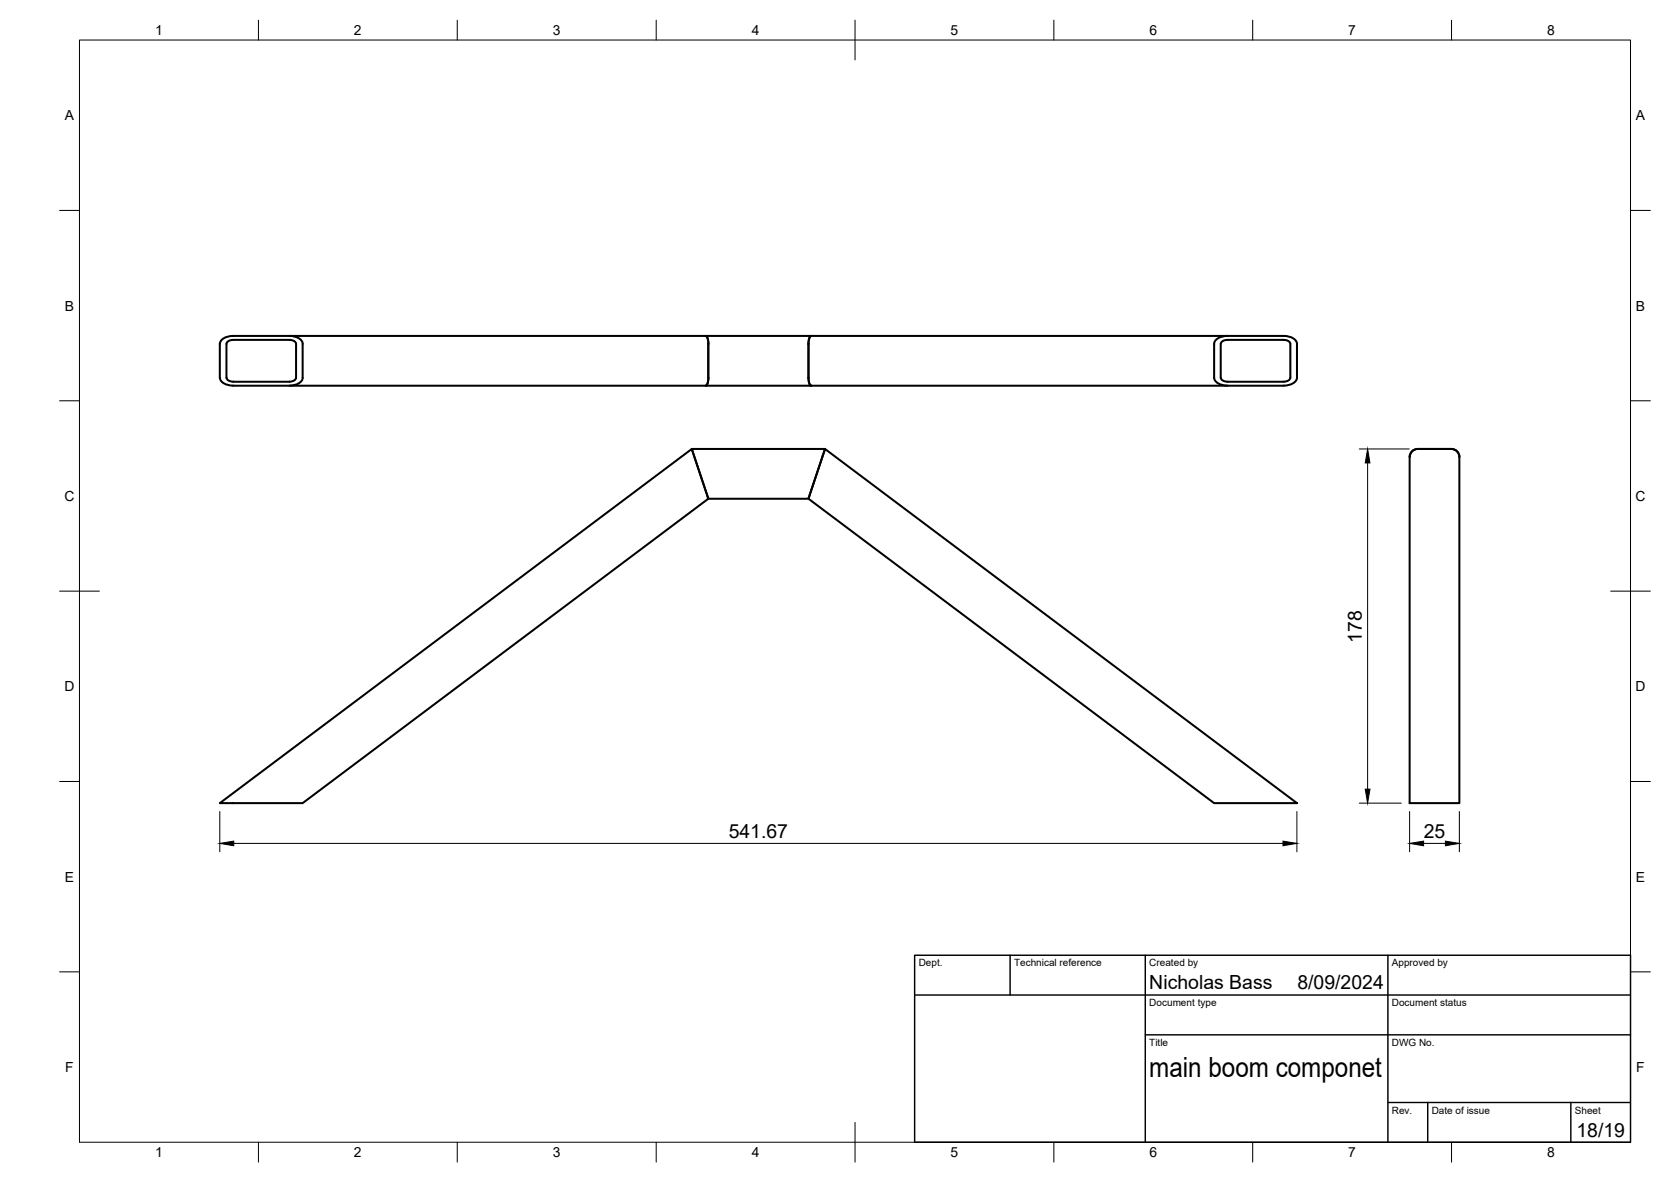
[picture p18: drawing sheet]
<svg xmlns="http://www.w3.org/2000/svg" width="420mm" height="297mm" viewBox="0 0 420 297" stroke-linecap="round" stroke-linejoin="round" font-family="sans-serif">
<defs><g id="words">
<text font-size="7" x="289" y="270.6">main boom componet</text>
<g font-size="4.9">
<text x="342.4" y="161.6" transform="rotate(-90 342.4 161.6)">178</text>
<text x="183.2" y="210.5">541.67</text>
<text x="358" y="210.5">25</text>
<text x="289" y="248.5">Nicholas Bass</text>
<text x="326.2" y="248.5">8/09/2024</text>
<text x="396.4" y="285.7">18/19</text>
</g>
<g font-size="3.5">
<text x="39" y="8.8">1</text>
<text x="89" y="8.8">2</text>
<text x="139" y="8.8">3</text>
<text x="189" y="8.8">4</text>
<text x="239" y="8.8">5</text>
<text x="289" y="8.8">6</text>
<text x="339" y="8.8">7</text>
<text x="389" y="8.8">8</text>
<text x="16.3" y="30.2">A</text>
<text x="411.3" y="30.2">A</text>
<text x="16.3" y="78">B</text>
<text x="411.3" y="78">B</text>
<text x="16.2" y="125.9">C</text>
<text x="411.2" y="125.9">C</text>
<text x="16.2" y="173.7">D</text>
<text x="411.2" y="173.7">D</text>
<text x="16.3" y="221.6">E</text>
<text x="411.3" y="221.6">E</text>
<text x="16.4" y="269.4">F</text>
<text x="411.4" y="269.4">F</text>
<text x="39" y="290.8">1</text>
<text x="89" y="290.8">2</text>
<text x="139" y="290.8">3</text>
<text x="189" y="290.8">4</text>
<text x="239" y="290.8">5</text>
<text x="289" y="290.8">6</text>
<text x="339" y="290.8">7</text>
<text x="389" y="290.8">8</text>
</g>
<g font-size="2.5">
<text x="231" y="242.9">Dept.</text>
<text x="255" y="242.9">Technical reference</text>
<text x="289" y="242.9">Created by</text>
<text x="350" y="242.9">Approved by</text>
<text x="289" y="252.8">Document type</text>
<text x="350" y="252.8">Document status</text>
<text x="289" y="262.9">Title</text>
<text x="350" y="262.9">DWG No.</text>
<text x="350" y="279.9">Rev.</text>
<text x="360" y="279.9">Date of issue</text>
<text x="396" y="279.9">Sheet</text>
</g>
</g></defs>
<!-- layer: Visible -->
<g fill="none" stroke="#000" stroke-width=".51">
<path d="M55.3 86.4v8.5M55.3 94.9a2.57 2.57 0 0 0 2.6 2h.7M58.6 85.4h14.2a1.55 1.55 0 0 1 1.6 1v8.5a1.39 1.39 0 0 1-1.6 1h-14.2M58.6 96.9h118.8M58.6 84.4h118.8M58.6 85.4a1.55 1.55 0 0 0-1.6 1l-.1 8.5a1.44 1.44 0 0 0 1.7 1M58.6 84.4a3.1 3.1 0 0 0-3.3 2M72.8 84.4a3.4 3.4 0 0 1 3.2 1.6l.1 8.9a2.57 2.57 0 0 1-2.6 2h-.7M177.4 84.4h145.4a3.1 3.1 0 0 1 3.3 2v8.5a2.57 2.57 0 0 1-2.6 2h-146.1M177.5 84.4a1.79 1.79 0 0 1 .6 2M178.1 86.4v8.5M178.1 94.9v.6a1.43 1.43 0 0 1-.6 1.4"/>
<path d="M204 84.4a1.8 1.8 0 0 0-.7 2v9.1a1.43 1.43 0 0 0 .7 1.4M308.6 85.4h14.2a1.55 1.55 0 0 1 1.6 1v8.5a1.39 1.39 0 0 1-1.6 1h-14.2M308.6 85.4a1.55 1.55 0 0 0-1.6 1l-.1 8.5a1.44 1.44 0 0 0 1.7 1M308.6 84.4a3.1 3.1 0 0 0-3.3 2v8.5a2.57 2.57 0 0 0 2.6 2h.7M173.9 112.8h33.5l-4.1 12.5h-25.2zM207.4 112.8l118.7 89h-20.8l-102-76.5zM356.4 112.8h8.5M356.5 112.8a2 2 0 0 0-2 2M364.9 112.8a2 2 0 0 1 2 2v87h-12.5v-87M55.3 201.8l118.6-89 4.2 12.5-102 76.5z"/>
</g>
<!-- layer: BORDER -->
<g fill="none" stroke="#000" stroke-width=".25">
<path d="M20 10.1h390v276.9h-390zM65 5.1v5M115 5.1v5M165 5.1v5M215 5.1v10M265 5.1v5M315 5.1v5M365 5.1v5M15 52.9h5M410 52.9h5M15 100.7h5M410 100.7h5"/>
<path d="M15 148.6h10M405 148.6h10M15 196.4h5M410 196.4h5M15 244.2h5M410 244.2h5M65 287v5M115 287v5M165 287v5M215 282.1v9.9M265 287v5M315 287v5"/>
<path d="M365 287v5"/>
</g>
<!-- layer: TITLEBLOCK -->
<path d="M230 240.1h180v46.9h-180zM230 250h180M254 240.1v9.9M288 240.1v46.9M349 240.1v46.9M288 260.1h122M349 277.1h61M359 277.1v9.9M395 277.1v9.9" fill="none" stroke="#000" stroke-width=".36"/>
<!-- layer: FD_Dimensions -->
<path d="M341.8 112.8h12.6M343.9 116.3v82M55.3 203.9v10.2M58.8 211.9h263.8M326.1 203.9v10.2M341.8 201.8h10.5M354.4 203.9v10.2M357.9 211.9h5.5M366.9 203.9v10.2" fill="none" stroke="#000" stroke-width=".25"/>
<path d="M343.9 112.8l.6 3.5h-1.2zM343.3 198.3h1.2l-.6 3.5zM55.3 211.9l3.5-.5v1.1zM322.6 211.4l3.5 .5-3.5 .6zM354.4 211.9l3.5-.5v1.1zM363.4 211.4l3.5 .5-3.5 .6z" fill="#000" stroke="#000" stroke-width=".25"/>
<use href="#words"/>
</svg>
